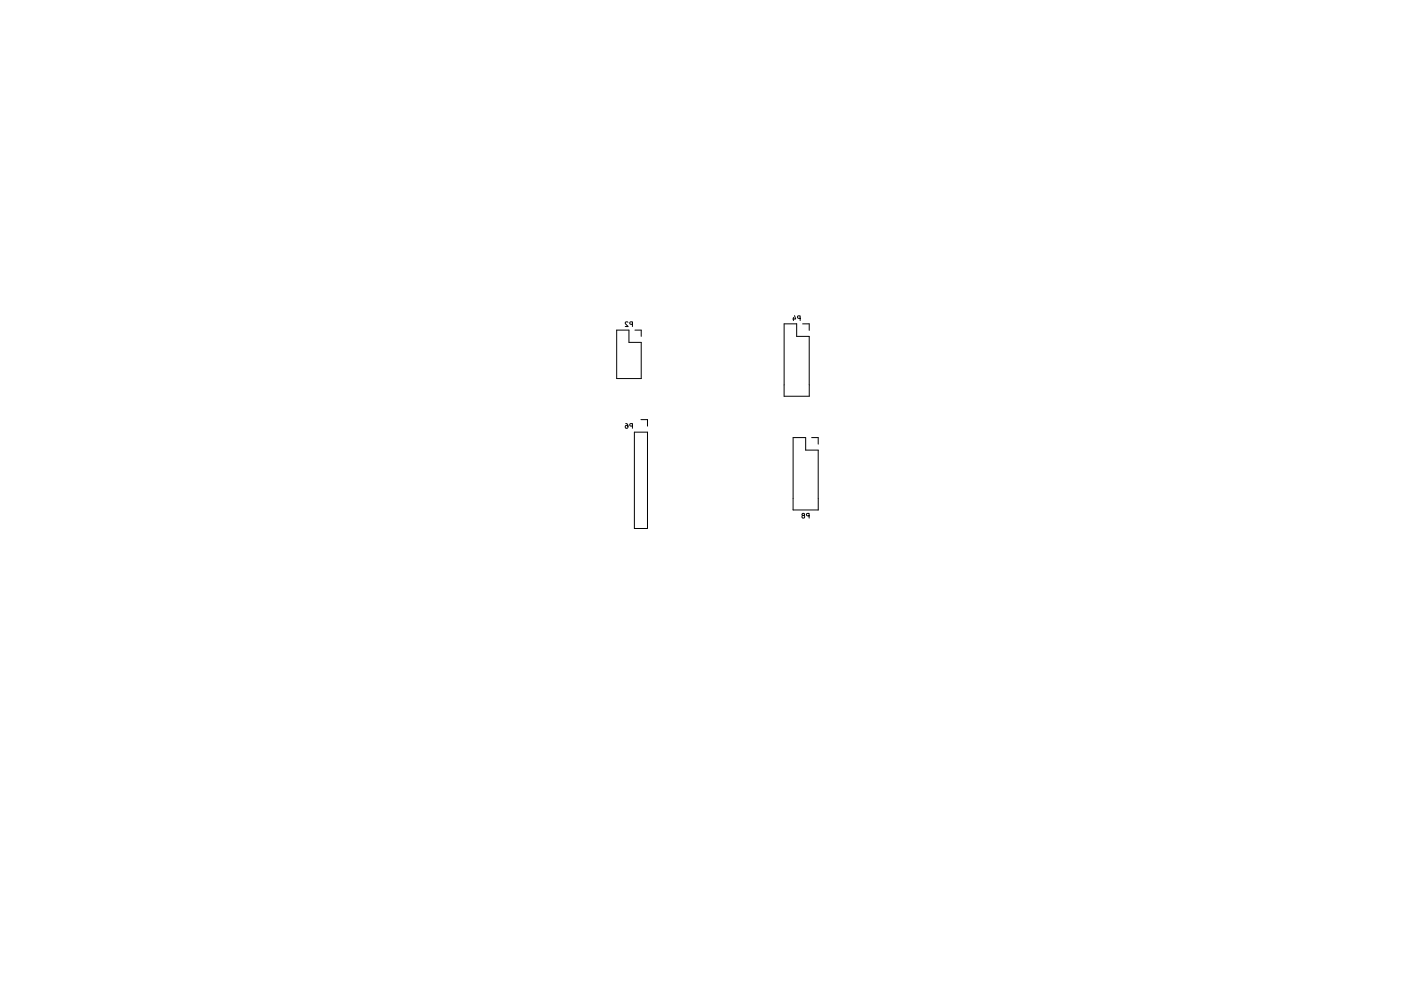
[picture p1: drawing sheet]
<svg xmlns="http://www.w3.org/2000/svg" width="297mm" height="210mm" viewBox="0 0 297 210" stroke-linecap="round" stroke-linejoin="round" font-family="sans-serif">
<g fill="none" stroke="#000" stroke-width=".21">
<path d="M130.8 70h2.5v2.6h2.6v7.7h-5.1zM133.1 68.4l-.3-.1-.2 .3 .6 .7h-.6M134.1 68.8h-.5v-.4l.5-.1v1M134.6 70h1.3v1.4M168.2 67.3v.7M168.5 67l.2 .7h-.6M169.6 67.5h-.4l-.1-.4 .5-.1v1M170.2 68.7h1.4v1.4M132.7 89.9l.4 .2v.6l-.2 .2-.3-.1 .1-.5h.2l.2 .1M134.1 90.4l-.5-.1v-.3l.5-.1v1M134.5 91.7h2.8v20.4h-2.8zM135.9 89h1.4v1.4"/>
<path d="M166.3 81.6v-12.9h2.6v2.7h2.7v12.7h-5.4v-2.4M168.2 92.8h2.6v2.7h2.7v12.7h-5.4zM172.1 92.8h1.4v1.4M170.2 109.3l-.2 .2 .2 .4 .4-.1v-.3l-.5-.2v-.3h.5l-.2 .3M171.6 109.4h-.5l-.1-.4 .6-.1v1"/>
</g>
</svg>
